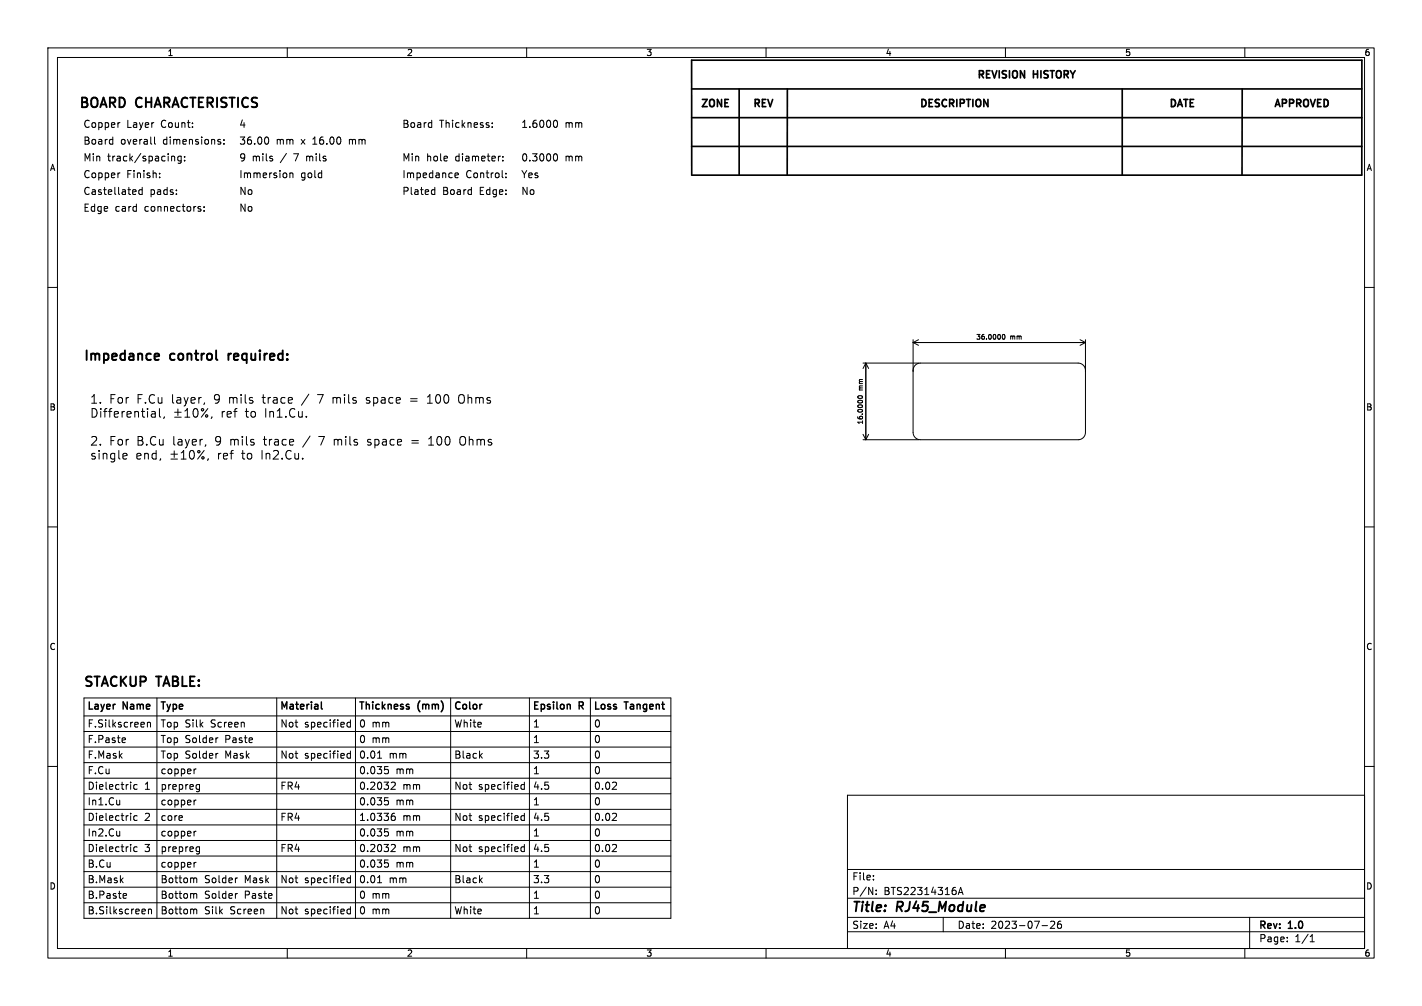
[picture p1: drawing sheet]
<svg xmlns="http://www.w3.org/2000/svg" width="297mm" height="210mm" viewBox="0 0 297 210" stroke-linecap="round" stroke-linejoin="round" font-family="sans-serif">
<defs><g id="words">
<g font-size="2.8">
<text x="16.7" y="23.3">BOARD</text>
<text x="28.6" y="23.3">CHARACTERISTICS</text>
<text x="17.6" y="76.1">Impedance</text>
<text x="35.7" y="76.1">control</text>
<text x="48.4" y="76.1">required:</text>
<text x="17.6" y="144.1">STACKUP</text>
<text x="33" y="144.1">TABLE:</text>
<text x="178" y="190.8">Title:</text>
<text x="187.4" y="190.8">RJ45_Module</text>
</g>
<g font-size="2.5">
<text x="18.8" y="84.5">1.</text>
<text x="18.8" y="87.4">Differential,</text>
<text x="22.9" y="84.5">For</text>
<text x="28.7" y="84.5">F.Cu</text>
<text x="36" y="84.5">layer,</text>
<text x="45" y="84.5">9</text>
<text x="46.3" y="87.4">ref</text>
<text x="48.2" y="84.5">mils</text>
<text x="51.5" y="87.4">to</text>
<text x="55.4" y="84.5">trace</text>
<text x="55.6" y="87.4">In1.Cu.</text>
<text x="63.8" y="84.5">/</text>
<text x="67.2" y="84.5">7</text>
<text x="70.4" y="84.5">mils</text>
<text x="77.6" y="84.5">space</text>
<text x="90.6" y="84.5">100</text>
<text x="97.3" y="84.5">Ohms</text>
<text x="18.8" y="93.2">2.</text>
<text x="22.9" y="93.2">For</text>
<text x="28.7" y="93.2">B.Cu</text>
<text x="36.3" y="93.2">layer,</text>
<text x="45.3" y="93.2">9</text>
<text x="48.5" y="93.2">mils</text>
<text x="55.7" y="93.2">trace</text>
<text x="64" y="93.2">/</text>
<text x="67.4" y="93.2">7</text>
<text x="70.6" y="93.2">mils</text>
<text x="77.8" y="93.2">space</text>
<text x="90.9" y="93.2">100</text>
<text x="97.5" y="93.2">Ohms</text>
<text x="18.8" y="96.2">single</text>
<text x="28.4" y="96.2">end,</text>
<text x="45.6" y="96.2">ref</text>
<text x="50.8" y="96.2">to</text>
<text x="55" y="96.2">In2.Cu.</text>
</g>
<g font-size="2.1">
<text x="203.9" y="16.8">REVISION</text>
<text x="215.8" y="16.8">HISTORY</text>
<text x="146.2" y="22.8">ZONE</text>
<text x="157.1" y="22.8">REV</text>
<text x="191.9" y="22.8">DESCRIPTION</text>
<text x="244" y="22.8">DATE</text>
<text x="265.9" y="22.8">APPROVED</text>
<text x="17.4" y="27">Copper</text>
<text x="26.5" y="27">Layer</text>
<text x="33.8" y="27">Count:</text>
<text x="50" y="27">4</text>
<text x="84" y="27">Board</text>
<text x="91.9" y="27">Thickness:</text>
<text x="108.9" y="27">1.6000</text>
<text x="118.1" y="27">mm</text>
<text x="17.4" y="34">Min</text>
<text x="17.4" y="30.5">Board</text>
<text x="22.5" y="34">track/spacing:</text>
<text x="25.3" y="30.5">overall</text>
<text x="34.2" y="30.5">dimensions:</text>
<text x="50" y="30.5">36.00</text>
<text x="50" y="34">9</text>
<text x="52.7" y="34">mils</text>
<text x="57.7" y="30.5">mm</text>
<text x="58.8" y="34">/</text>
<text x="61.7" y="34">7</text>
<text x="63.1" y="30.5">x</text>
<text x="64.5" y="34">mils</text>
<text x="65.6" y="30.5">16.00</text>
<text x="73.4" y="30.5">mm</text>
<text x="84" y="34">Min</text>
<text x="89.2" y="34">hole</text>
<text x="95.3" y="34">diameter:</text>
<text x="108.9" y="34">0.3000</text>
<text x="118.1" y="34">mm</text>
<text x="17.4" y="37.5">Copper</text>
<text x="17.4" y="41">Castellated</text>
<text x="26.5" y="37.5">Finish:</text>
<text x="31.4" y="41">pads:</text>
<text x="50" y="37.5">Immersion</text>
<text x="50" y="41">No</text>
<text x="62.9" y="37.5">gold</text>
<text x="84" y="41">Plated</text>
<text x="84" y="37.5">Impedance</text>
<text x="92.5" y="41">Board</text>
<text x="97.4" y="37.5">Control:</text>
<text x="100.4" y="41">Edge:</text>
<text x="108.9" y="37.5">Yes</text>
<text x="108.9" y="41">No</text>
<text x="17.4" y="44.5">Edge</text>
<text x="24.1" y="44.5">card</text>
<text x="30.4" y="44.5">connectors:</text>
<text x="50" y="44.5">No</text>
<text x="18.3" y="148.7">Layer</text>
<text x="25.8" y="148.7">Name</text>
<text x="33.5" y="148.7">Type</text>
<text x="58.5" y="148.7">Material</text>
<text x="75" y="148.7">Thickness</text>
<text x="87.4" y="148.7">(mm)</text>
<text x="94.9" y="148.7">Color</text>
<text x="111.3" y="148.7">Epsilon</text>
<text x="121.1" y="148.7">R</text>
<text x="124.1" y="148.7">Loss</text>
<text x="130.7" y="148.7">Tangent</text>
<text x="18.3" y="152">F.Silkscreen</text>
<text x="18.3" y="155.2">F.Paste</text>
<text x="33.5" y="155.2">Top Solder</text>
<text x="33.5" y="152">Top Silk</text>
<text x="43.7" y="152">Screen</text>
<text x="46.7" y="155.2">Paste</text>
<text x="58.5" y="152">Not</text>
<text x="63.4" y="152">specified</text>
<text x="75" y="152">0 mm</text>
<text x="75" y="155.2">0 mm</text>
<text x="94.9" y="152">White</text>
<text x="111.3" y="152">1</text>
<text x="111.3" y="155.2">1</text>
<text x="124.1" y="155.2">0</text>
<text x="124.1" y="152">0</text>
<text x="18.3" y="161.7">F.Cu</text>
<text x="18.3" y="158.5">F.Mask</text>
<text x="33.5" y="158.5">Top Solder</text>
<text x="33.5" y="161.7">copper</text>
<text x="46.7" y="158.5">Mask</text>
<text x="58.5" y="158.5">Not</text>
<text x="63.4" y="158.5">specified</text>
<text x="75" y="161.7">0.035</text>
<text x="75" y="158.5">0.01</text>
<text x="81.1" y="158.5">mm</text>
<text x="82.5" y="161.7">mm</text>
<text x="94.9" y="158.5">Black</text>
<text x="111.3" y="161.7">1</text>
<text x="111.3" y="158.5">3.3</text>
<text x="124.1" y="161.7">0</text>
<text x="124.1" y="158.5">0</text>
<text x="18.3" y="165">Dielectric</text>
<text x="30" y="165">1</text>
<text x="33.5" y="165">prepreg</text>
<text x="58.5" y="165">FR4</text>
<text x="75" y="165">0.2032</text>
<text x="83.9" y="165">mm</text>
<text x="94.9" y="165">Not</text>
<text x="99.8" y="165">specified</text>
<text x="111.3" y="165">4.5</text>
<text x="124.1" y="165">0.02</text>
<text x="18.3" y="168.2">In1.Cu</text>
<text x="18.3" y="171.5">Dielectric</text>
<text x="30" y="171.5">2</text>
<text x="33.5" y="171.5">core</text>
<text x="33.5" y="168.2">copper</text>
<text x="58.5" y="171.5">FR4</text>
<text x="75" y="171.5">1.0336</text>
<text x="75" y="168.2">0.035</text>
<text x="82.5" y="168.2">mm</text>
<text x="83.9" y="171.5">mm</text>
<text x="94.9" y="171.5">Not</text>
<text x="99.8" y="171.5">specified</text>
<text x="111.3" y="168.2">1</text>
<text x="111.3" y="171.5">4.5</text>
<text x="124.1" y="171.5">0.02</text>
<text x="124.1" y="168.2">0</text>
<text x="18.3" y="174.7">In2.Cu</text>
<text x="18.3" y="178">Dielectric</text>
<text x="30" y="178">3</text>
<text x="33.5" y="174.7">copper</text>
<text x="33.5" y="178">prepreg</text>
<text x="58.5" y="178">FR4</text>
<text x="75" y="178">0.2032</text>
<text x="75" y="174.7">0.035</text>
<text x="82.5" y="174.7">mm</text>
<text x="83.9" y="178">mm</text>
<text x="94.9" y="178">Not</text>
<text x="99.8" y="178">specified</text>
<text x="111.3" y="178">4.5</text>
<text x="111.3" y="174.7">1</text>
<text x="124.1" y="174.7">0</text>
<text x="124.1" y="178">0.02</text>
<text x="18.3" y="184.5">B.Mask</text>
<text x="18.3" y="181.2">B.Cu</text>
<text x="33.5" y="181.2">copper</text>
<text x="33.5" y="184.5">Bottom</text>
<text x="42.5" y="184.5">Solder</text>
<text x="50.8" y="184.5">Mask</text>
<text x="58.5" y="184.5">Not</text>
<text x="63.4" y="184.5">specified</text>
<text x="75" y="184.5">0.01</text>
<text x="75" y="181.2">0.035</text>
<text x="81.1" y="184.5">mm</text>
<text x="82.5" y="181.2">mm</text>
<text x="94.9" y="184.5">Black</text>
<text x="111.3" y="184.5">3.3</text>
<text x="111.3" y="181.2">1</text>
<text x="124.1" y="181.2">0</text>
<text x="124.1" y="184.5">0</text>
<text x="178" y="183.9">File:</text>
<text x="18.3" y="191">B.Silkscreen</text>
<text x="18.3" y="187.7">B.Paste</text>
<text x="33.5" y="187.7">Bottom</text>
<text x="33.5" y="191">Bottom</text>
<text x="42.5" y="187.7">Solder</text>
<text x="42.5" y="191">Silk</text>
<text x="47.8" y="191">Screen</text>
<text x="50.8" y="187.7">Paste</text>
<text x="58.5" y="191">Not</text>
<text x="63.4" y="191">specified</text>
<text x="75" y="191">0 mm</text>
<text x="75" y="187.7">0 mm</text>
<text x="94.9" y="191">White</text>
<text x="111.3" y="191">1</text>
<text x="111.3" y="187.7">1</text>
<text x="124.1" y="191">0</text>
<text x="124.1" y="187.7">0</text>
<text x="178" y="187">P/N:</text>
<text x="184.6" y="187">BTS22314316A</text>
<text x="178" y="194">Size:</text>
<text x="184.6" y="194">A4</text>
<text x="200" y="194">Date:</text>
<text x="206.9" y="194">2023-07-26</text>
<text x="263" y="194.2">Rev:</text>
<text x="263" y="196.8">Page:</text>
<text x="269.2" y="194.2">1.0</text>
<text x="270.4" y="196.8">1/1</text>
</g>
<g font-size="1.8">
<text x="35" y="11.8">1</text>
<text x="85" y="11.8">2</text>
<text x="135" y="11.8">3</text>
<text x="185" y="11.8">4</text>
<text x="235" y="11.8">5</text>
<text x="285" y="11.8">6</text>
<text x="10.4" y="35.8">A</text>
<text x="285.4" y="35.8">A</text>
<text x="10.3" y="85.8">B</text>
<text x="285.3" y="85.8">B</text>
<text x="10.3" y="135.8">C</text>
<text x="285.3" y="135.8">C</text>
<text x="10.3" y="185.8">D</text>
<text x="285.3" y="185.8">D</text>
<text x="35" y="199.8">1</text>
<text x="85" y="199.8">2</text>
<text x="135" y="199.8">3</text>
<text x="185" y="199.8">4</text>
<text x="235" y="199.8">5</text>
<text x="285" y="199.8">6</text>
</g>
<g font-size="1.4">
<text x="203.8" y="71">36.0000</text>
<text x="210.9" y="71">mm</text>
<text x="180.4" y="81.6" transform="rotate(-90 180.4 81.6)">mm</text>
<text x="180.4" y="88.7" transform="rotate(-90 180.4 88.7)">16.0000</text>
</g>
</g></defs>
<g fill="none" stroke="#000" stroke-width=".21">
<path d="M10 10h277v190h-277zM12 12h273v186h-273zM60 10v2M110 10v2M160 10v2M210 10v2M260 10v2M24.9 36.1h.2M24.9 25.6h.2M29.7 39.7l-.4-.1-.3 .3 .1 .6h.6M29.7 39.1v1.5M32.3 28.6v1.3l.2 .2"/>
<path d="M33.3 37v.1M33.3 36.2v.1M35.9 32.7h.5l.1 .9M37.8 32.7l-.4-.1-.3 .3 .2 .6h.5M37.8 32.6v1.2l-.2 .3-.4-.1M38.6 33.5v.1M38.6 32.7v.1M45.9 29.6l.2 .2-.2 .3M45.9 29.1l.2 .1M46.8 30v.1M46.8 29.2v.1M55.8 28.6a.94 .94 0 0 1 0 1.5"/>
<path d="M60.5 36.1v1M60.5 36.2l.3-.1 .3 .1 .1 .9M90.4 39.6l.4 .1M90.8 39.1v1.5M95 36.6l.7-.1v-.3l-.5-.1-.2 .2 .1 .7h.6M102.8 26.5v.1M102.8 25.7v.1M105 33.5v.1M105 32.7v.1M105.7 37v.1M105.7 36.2v.1M115.8 32.2l.1-.1a.8 .8 0 0 1 .6 .8 .8 .8 0 0 1-.6 .7l-.1-.1"/>
<path d="M115.8 25.2l.1-.1a.8 .8 0 0 1 .6 .8 .8 .8 0 0 1-.6 .7l-.1-.1M10 60h2M41.6 43.6l.3 .1 .1 .2-.2 .2h-.3M41.6 43.1l.3 .1M42.6 43.2v.1M42.6 44v.1M90.8 40.5l-.4 .1M285 60h2M180.3 75.8h11.7M180.8 75.8v16M180.8 75.8l.6 1.1M180.8 75.8l-.5 1.1"/>
<path d="M190.7 77.3a1.52 1.52 0 0 1 1.5-1.5h33a1.52 1.52 0 0 1 1.5 1.5M190.7 70.9v19.4a1.52 1.52 0 0 0 1.5 1.5h33a1.52 1.52 0 0 0 1.5-1.5v-19.4M190.7 71.5h36M190.7 71.5l1.1 .6M191.8 70.9l-1.1 .6M209.4 69.9l.2-.1a.49 .49 0 0 1 .3 .5 .49 .49 0 0 1-.4 .5l-.2-.4zM225.6 70.9l1.1 .6M226.7 71.5l-1.1 .6M25.9 94.6l.5 .1 .1 .4-.8 .1M26.4 95.8h-.5M31.8 85.9h.4l.2 .2v1M32.4 87l-.6 .1"/>
<path d="M32.4 86.3l-.6 .1M33.3 85.3v1.5l.3 .3M34.3 87l-.1 .3M35.7 95.8h1.4M35.7 94.8h1.4M36.4 94.1v1.4M36.5 87.1h1.3M36.5 86.1h1.3M37.2 85.4v1.3M37.8 95.8h1.1M38.4 94v1.8M38.6 87.1h1"/>
<path d="M39.1 85.3v1.8M39.6 94.4v.8l.1 .5 .3 .1h.3l.2-.3v-1.1M40.4 85.6l-.1 .8 .2 .5 .3 .2 .3-.1 .2-.3v-1.1M42.6 94l-1.3 1.8M43.4 85.3l-1.4 1.8M43.5 95.8l-.2 .3M44.3 87l-.2 .3M66.3 82.4h1.2M66.6 91.1h1.2M69.6 83v1.2M69.8 83l-.2 .1M69.8 91.7v1.2"/>
<path d="M70.1 91.7l-.3 .2M76.5 84.1l.5 .1M76.8 92.8l.5 .1M77 83h-.2l-.3 .2 .1 .3 .4 .1M77.3 91.7h-.3l-.2 .3v.2l.5 .1M85.8 83.2h1.3M85.8 83.7h1.3M86 92h1.4M86 92.5h1.4M89.3 84.2h1M89.3 82.9l.5-.5v1.8M89.5 92.9h1.1"/>
<path d="M89.5 91.6l.5-.5v1.8M96.6 82.4a.6 .6 0 0 0-.8 .6v.6a.6 .6 0 0 0 .8 .6M96.8 91.1a.6 .6 0 0 0-.8 .6v.6a.6 .6 0 0 0 .8 .6M179.2 82.7a.49 .49 0 0 1 .6-.2 .49 .49 0 0 1 .3 .5 .49 .49 0 0 1-.6 .2 .49 .49 0 0 1-.3-.5zM180.3 91.8h11.7M180.3 90.7l.5 1.1M181.4 90.7l-.6 1.1M10 110h2M285 110h2M10 160h2M17.5 145.7h122.6v46h-122.6zM17.5 159.2h122.6"/>
<path d="M17.5 156h122.6M17.5 149.5h122.6M17.5 152.7h122.6M26 154l.2 .4-.7 .1M26.1 155h-.1M30.8 150.8v1M30.8 150.9l.2-.1h.4v1M32.8 145.7v46M45.5 154l-.3 .1M45.5 157.3h-.3M50.8 150.8l.2 .2v.8M52.7 154.1v.3l-.7 .1"/>
<path d="M57.8 145.7v46M73.2 150.3v1.5M73.2 156.8v1.5M73.2 150.8h-.4l-.3 .3 .1 .6h.6M73.2 157.3h-.4l-.3 .3 .1 .6h.6M74.2 145.7v46M78.9 158.3h.8M94.1 145.7v46M100.3 157.7l.4 .6M100.7 157.3l-.5 .5M110.6 145.7v46M123.3 145.7v46"/>
<path d="M285 160h2M17.5 175.5h122.6M17.5 162.5h122.6M17.5 178.7h122.6M17.5 172.2h122.6M17.5 169h122.6M17.5 165.7h122.6M28.6 163.8h-.4l-.3 .3 .2 .6h.5M28.6 170.3h-.4l-.3 .3 .2 .6h.5M28.6 176.8h-.4l-.3 .3 .2 .6h.5M41 160.5l-.4 .2M41 173.5l-.4 .2"/>
<path d="M41 167l-.4 .2M41.2 163.8h.5M41.2 176.8h.5M41.7 164.7l-.5 .1M41.7 163.8v1.2l-.2 .2-.3 .1M41.7 176.8v1.2l-.2 .2-.3 .1M41.7 177.7l-.5 .1M80.4 160h.7M80.4 166.5h.7M80.4 173h.7M80.4 179.5h.7M80.9 160.6l.2 .3v.3l-.2 .3"/>
<path d="M80.9 167.1l.2 .3v.3l-.2 .3M80.9 173.6l.2 .3v.3l-.2 .3M81.9 163.3h.5l.2 .4-1 1.1h1M81.9 176.3h.5l.2 .4-1 1.1h1M82 170.3l.4 .1 .2 .2-.1 .5-.5 .2M82.4 169.8h-.4M109.5 163.8h-.4l-.3 .3 .1 .6h.6M109.5 170.3h-.4l-.3 .3 .1 .6h.6M109.5 163.3v1.5M109.5 169.8v1.5M109.5 176.3v1.5M109.5 176.8h-.4l-.3 .3 .1 .6h.6"/>
<path d="M127.8 164.8h1M127.8 171.3h1M127.8 177.8h1M128.7 169.9v.5M128.7 163.4v.5M128.7 176.4v.5M177 166h108v32h-108zM17.5 182h122.6M17.5 185.2h122.6M17.5 188.5h122.6M26.2 186.5l.2 .4-.7 .1M26.4 187.5h-.2"/>
<path d="M31 189.8v1M31 189.9l.2-.1h.4v1M40.7 189.8l.4 .2v.8M40.7 183.3l.4 .2v.8M40.7 186.5l.4 .2v.8M41 180l-.4 .2M49.6 183.3h-.3M49.6 186.5l-.3 .1M54.9 189.8l.2 .2v.8M56.7 186.6l.1 .3-.7 .1M60 198v2M73.2 189.8h-.4l-.3 .3 .1 .6h.6"/>
<path d="M73.2 182.8v1.5M73.2 189.3v1.5M73.2 183.3h-.4l-.3 .3 .1 .6h.6M78.9 184.3h.8M80.9 180.1l.2 .3v.3l-.2 .3M100.3 183.7l.4 .6M100.7 183.3l-.5 .5M110 198v2M160 198v2M177 194.5h108M177 191.5h108M177 187.5h108"/>
<path d="M177 181.5h108M182.4 183.6v.1M182.4 182.8v.1M183 186.6v.1M183 185.8v.2M197 191.5v3M200.1 186.7l.5-1.5 .5 1.5M200.3 186.3h.7M210 198v2M217.6 193.2h1.2M219.4 192.4l.6-.1 .3 .4-.9 1.1h.9M221.6 192.3l-.5 .1a1.01 1.01 0 0 0 0 1.4l.5-.1 .1-.5-.3-.3h-.4l-.1 .3"/>
<path d="M260 198v2M261 191.5v6.5M273.6 196.6h.9M273.6 195.5l.5-.4v1.5"/>
<circle cx="42.4" cy="95.6" r=".25"/>
<circle cx="43.2" cy="86.8" r=".25"/>
</g>
<path d="M144.5 18.6h140M154.4 18.6v17.8M164.5 18.6l-.1 17.8M234.4 18.6v17.8M259.5 18.6l-.1 17.8M144.5 24.6h140M144.5 30.6h140M144.5 36.6h140M144.5 36.4v-23.8h139.9v23.8" fill="none" stroke="#000" stroke-width=".35"/>
<path d="M32.3 74.5l.9-.2-.1-.4-.5-.1-.3 .3 .1 1h.7M45.1 73.2v1.7l.3 .3" fill="none" stroke="#000" stroke-width=".4"/>
<path d="M67.1 146.5v1.3l.2 .2M84.9 147.5l.6 .2-.1 .3h-.4M84.9 147.1h.5M87.7 146.3l-.2 .3M92.1 146.3l.3 .3M100.5 147h.2M118.7 147l.4 .2v.8" fill="none" stroke="#000" stroke-width=".3"/>
<use href="#words"/>
</svg>
